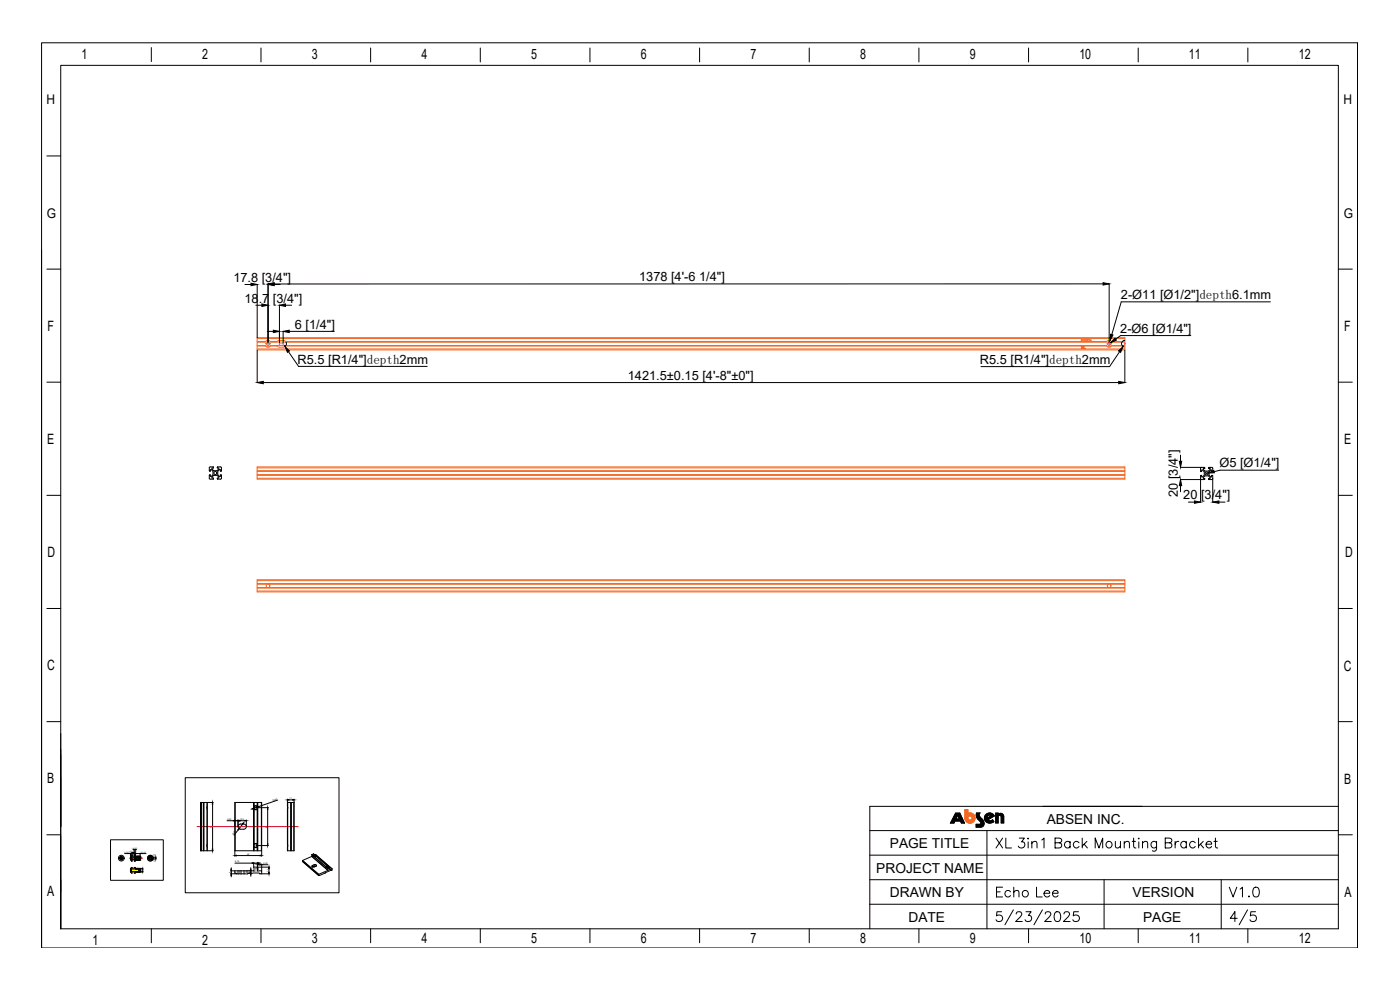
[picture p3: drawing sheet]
<svg xmlns="http://www.w3.org/2000/svg" width="594mm" height="420mm" viewBox="0 0 594 420" stroke-linecap="round" stroke-linejoin="round" font-family="sans-serif">
<defs><g id="words">
<g font-size="6">
<text x="34.6" y="24.9">1</text>
<text x="85.8" y="25.1">2</text>
<text x="132.3" y="25.1">3</text>
<text x="178.8" y="25.1">4</text>
<text x="225.3" y="25.1">5</text>
<text x="271.9" y="25.1">6</text>
<text x="318.4" y="25.1">7</text>
<text x="364.9" y="25.1">8</text>
<text x="411.4" y="25.1">9</text>
<text x="457.9" y="25.1">10</text>
<text x="504.5" y="25.1">11</text>
<text x="551" y="25.1">12</text>
<text x="20.1" y="140.6">F</text>
<text x="570.3" y="140.4">F</text>
<text x="20" y="188.2">E</text>
<text x="570.3" y="188.4">E</text>
<text x="20.2" y="236.3">D</text>
<text x="570.7" y="236.1">D</text>
<text x="20" y="284.3">C</text>
<text x="570.2" y="284.5">C</text>
<text x="20.1" y="332">B</text>
<text x="570.3" y="332.5">B</text>
<text x="20.1" y="380.1">A</text>
<text x="570.5" y="380.4">A</text>
<text x="39.2" y="401">1</text>
<text x="85.8" y="401">2</text>
<text x="132.4" y="400.3">3</text>
<text x="178.9" y="400.3">4</text>
<text x="225.4" y="400.3">5</text>
<text x="271.9" y="400.3">6</text>
<text x="318.5" y="400.3">7</text>
<text x="365" y="400.3">8</text>
<text x="411.5" y="400.3">9</text>
<text x="458.1" y="400.3">10</text>
<text x="504.6" y="400.3">11</text>
<text x="551.1" y="400.3">12</text>
</g>
<g font-size="5.8">
<text x="444.1" y="349.4">ABSEN INC.</text>
<text x="377.6" y="359.8">PAGE TITLE</text>
<text x="371.8" y="370.2">PROJECT NAME</text>
<text x="377.6" y="380.6">DRAWN BY</text>
<text x="480.5" y="380.7">VERSION</text>
<text x="385.5" y="391">DATE</text>
<text x="485" y="391.1">PAGE</text>
</g>
<g font-size="5.7">
<text x="19.8" y="44.3">H</text>
<text x="570" y="44.2">H</text>
<text x="19.8" y="92.4">G</text>
<text x="570.2" y="92.4">G</text>
</g>
<g font-size="5.4">
<text x="99" y="119.5">17.8 [3/4&quot;]</text>
<text x="271.2" y="119.3">1378 [4'-6 1/4&quot;]</text>
<text x="103.7" y="128.4">18.7 [3/4&quot;]</text>
<text x="475.6" y="126.9">2-Ø11 [Ø1/2&quot;]depth6.1mm</text>
<text x="125.1" y="139.4">6 [1/4&quot;]</text>
<text x="475.3" y="141.2">2-Ø6 [Ø1/4&quot;]</text>
<text x="126.3" y="154.3">R5.5 [R1/4&quot;]depth2mm</text>
<text x="415.8" y="154.4">R5.5 [R1/4&quot;]depth2mm</text>
<text x="266.4" y="161.2">1421.5±0.15 [4'-8&quot;±0&quot;]</text>
<text x="517.4" y="198.3">Ø5 [Ø1/4&quot;]</text>
<text x="499.7" y="210.8" transform="rotate(-90 499.7 210.8)">20 [3/4&quot;]</text>
<text x="502.1" y="211.9">20 [3/4&quot;]</text>
</g>
<g font-size="1">
<text x="65.9" y="364.3" transform="rotate(-90 65.9 364.3)">[</text>
<text x="65.9" y="362.7" transform="rotate(-90 65.9 362.7)">]</text>
</g>
<g font-size=".9">
<text x="115.7" y="340" transform="rotate(-19 115.7 340)">2-M6</text>
<text x="122.9" y="339.2">11</text>
<text x="96.5" y="347.9">5,25</text>
<text x="101.8" y="347.9">13,5</text>
<text x="90" y="351.2" transform="rotate(-90 90 351.2)">79</text>
<text x="113.4" y="351.2" transform="rotate(-90 113.4 351.2)">62</text>
<text x="99.1" y="354.1" transform="rotate(-52 99.1 354.1)">Ø8,5</text>
<text x="99.8" y="365.9">6,15</text>
<text x="104.8" y="362.8">44</text>
<text x="97.9" y="370.3" transform="rotate(-90 97.9 370.3)">5</text>
<text x="106.2" y="370.2" transform="rotate(-90 106.2 370.2)">4</text>
<text x="111.8" y="366.6">6,93</text>
<text x="113.9" y="369.8" transform="rotate(-90 113.9 369.8)">11</text>
</g>
<g font-size=".7">
<text x="52.9" y="361.9">2.5 [0&quot;]</text>
<text x="55.1" y="361.6">3.5 [1/4&quot;]</text>
<text x="56" y="360.3">1.8 [0&quot;]</text>
<text x="59.7" y="361.9">8 [1/4&quot;]</text>
<text x="65.8" y="365.7" transform="rotate(-90 65.8 365.7)">3</text>
<text x="65.8" y="364" transform="rotate(-90 65.8 364)">0&quot;</text>
<text x="60.5" y="369.7" transform="rotate(-90 60.5 369.7)">M6</text>
</g>
<g font-size=".4">
<text x="65.5" y="365.3" transform="rotate(-90 65.5 365.3)">+0.1</text>
<text x="65.5" y="363.3" transform="rotate(-90 65.5 363.3)">+0&quot;</text>
<text x="65.9" y="365.3" transform="rotate(-90 65.9 365.3)">-0</text>
<text x="65.9" y="363.3" transform="rotate(-90 65.9 363.3)">-0&quot;</text>
</g>
</g></defs>
<g fill="none" stroke="#000" stroke-width=".42">
<path d="M17.6 18.2h558.4v384h-558.4zM576 18.2v383.6M64.2 20.2v5.9M110.7 20.4v5.9M157.3 20.4v5.9M203.8 20.4v5.9M250.3 20.4v5.9M296.8 20.4v5.9M343.4 20.4v5.9M389.9 20.4v5.9M436.4 20.4v5.9M482.9 20.4v5.9"/>
<path d="M529.4 20.4v5.9M19.9 66.2h5.9M17.6 105.9v296.3M19.9 114.2h5.9M567.8 114.2h6M103.9 120.7h2.6M108.5 129.5h2.6M109.1 120.6v22.7M113.7 120.4v25.4M116.3 120.7h2.6M118.6 129.4v15.9M121.1 129.5h2.6"/>
<path d="M468 120.4l-351.7 .1M470.6 120.4v25.4M539 128.1h-63.3l-4 13.9M109.1 148.5v13.8M113.4 140.6h2.6M120.1 145.8h.1M120.1 140.5v4.8M120.1 145.8v.1M121.3 145.1a1.42 1.42 0 0 1-.4 2M122.4 149.2l4.3 6.2h54.6M122.7 140.6h19.1M475.1 149.2l-4.3 6.3h-54.6"/>
<path d="M477.2 144.4a1.42 1.42 0 0 0-1.3 1.1 1.42 1.42 0 0 0 .6 1.6M477.3 145.8h.1M477.3 145.8v.1M477.3 148.5v13.8M505.2 142.4h-29.7l-2.1 1.5M19.9 162.1h5.9M111.7 162.3h363M567.8 162.1h6M89 198.1h1.5l.1 .4h-.7v.5l.8 .7h1.4l.7-.7v-.5h-.6l.1-.4 1.6 .2-.1 1.6h-.3v-.6h-.4l-.7 .6v1.5l.7 .7h.4v-.6l.5 .1-.2 1.6-1.5 .1-.1-.5h.6v-.4l-.7-.7h-1.4l-.8 .7v.4h.7l-.1 .5-1.7-.2 .1-1.6h.4v.6h.4l.7-.7v-1.5l-.7-.6h-.4v.6l-.5-.2zM500.8 198.3l10.4 .1v.4h-.6M500.9 193.1v2.6M509.8 198.3l-.4 .4v1.2l.4 .2v-.7h.5l.6 .7v1.5l-.6 .7h-.5v-.6l-.4 .1v11.3"/>
<path d="M510.6 198.3v.9l.6 .7h1.5l.7-.7v-.9M513.4 198.8h-.6v-.4l1.4-.1 .4 .4-.2 1.4h-.3v-.7h-.4l-.7 .7v1.5l.7 .7h.4v-.6l.4 .1v11.3M542.5 199.5h-24.9l-2.5 .6M19.9 210.1h5.9M500.9 206v2.6M504.2 213h2.6M509.4 203.1l.4 .4M512 200.9h.1M512 200.8v.1M514.6 203.1l-.4 .4h-1.3l-.1-.5h.6v-.4l-.7-.7h-1.5l-.6 .7v.4h.6l-.2 .5h-10.2M517.2 213h2.6M567.8 210.1h6"/>
<path d="M19.9 258.1h5.9M567.8 258.1h6M19.9 306.2h5.9M25.8 311.2v82.8h542v-366.3h-542v366.3v-20.8M567.8 306.2h6M25.8 329.9v20.8M78.6 329.9h65.2v48.9h-65.2zM117.8 339.4l-8 2.8M121.9 339v1.3M122.6 339.3h1.5M124.8 339v1.3M19.9 354.2h5.9"/>
<path d="M46.9 356.3h22.4v17.2h-22.4zM85.3 340.4v20.5M85.5 340.4v20.5M86.3 340.4v20.5M86.4 340.4v20.5M86.5 340.4v20.5M87.8 342.8v15.8M87.8 342.5l.2-2.1h-2.9v20.5h2.9l-.2-2M87.8 358.6v.3M87.8 342.5v.3M87.8 340.4v2.1M87.8 358.9v2"/>
<path d="M88.1 340.4h2.4M90.2 341.1v19.2M96.3 348.2h2.7M99.6 340.4h11.4v20.5h-11.4zM99.6 348.2h1.4M99.8 340.4v20.5M101 347.8v2.7M101 352.1l-1.7 2.2M101.2 350l.6-.4h1.6a1.1 1.1 0 0 1 1.1 1.1 1.1 1.1 0 0 1-1.1 1.1l-1.9-.2-.5-.9zM101.7 348.2h2.2M102.8 349.8l-1.4 1.8M103.6 348.8l-.4 .5"/>
<path d="M104.5 347.8v2.7M107.1 343.1l-.6 .2M107.6 340.4v20.5M107.7 342.8l.1 .5M107.7 358.9l.1 .5M107.7 340.4v20.5M107.8 359.4l.7 .2 .6-.2M107.8 342l.7-.3 .6 .3M107.8 343.3l.7 .3 .6-.3M107.8 358.1l.7-.3 .6 .3M107.8 358.1l-.1 .5M107.8 342l-.1 .5"/>
<path d="M107.8 340.4v1.6M107.8 343.3v14.8M107.8 359.4v1.5M108.6 358.7h5.3M108.6 342.6h5.3M109.1 358.1l.1 .5M109.1 342l.1 .5M109.1 340.4v1.6M109.1 343.3v14.8M109.1 359.4v1.5M109.2 342.4l-1.5 .5M109.2 342.8l-.1 .5"/>
<path d="M109.2 358.9l-.1 .5M109.2 340.4v20.5M109.4 340.4v20.5M110.9 340.4v20.5M113.6 343.3v14.8M122.1 342.8v15.8M122.1 342.5l-.2-2.1h2.9v20.5h-2.9l.2-2M122.1 342.5v.3M122.1 358.6v.3M122.1 340.4v2.1M122.1 358.9v2M123.3 340.4v20.5"/>
<path d="M123.5 340.4v20.5M123.6 340.4v20.5M124.7 340.4v20.5M369 352.4h198.8M405.5 345h1.7l2 4.2h-1.3l-.4-.9h-2.3l-.5 .9h-1.4zM406.3 345.9l.8 1.6h-1.6zM414.9 347.5l-.6-1.2v-1.4h1.5a1.54 1.54 0 0 0 .7 2.4 1.9 1.9 0 0 1 1.1 2 1.9 1.9 0 0 1-1.5 1.6h-1.9v-1.2h1.5l.5-.3-.1-.7-1.2-1.1M418.7 347.2l1.9-1.1a1.14 1.14 0 0 0-1.4-.1 1.14 1.14 0 0 0-.5 1.2M418.7 352.4v41.6M421.2 347.8l-1.3 .4-.9-.4 2.9-1.6a2.22 2.22 0 0 0-3.2-1 2.22 2.22 0 0 0-.6 3.3 2.22 2.22 0 0 0 3.2 .3l.4-.2M421.2 347.8l.5 .8M422.6 355.6l2.8 4.1"/>
<path d="M425.4 355.6l-2.8 4.1M425.9 346.4v2.7h-1.1v-2.6l-.6-.6-.7 .4v2.8h-1v-4.1h1v.5a1.35 1.35 0 0 1 1.5-.4 1.35 1.35 0 0 1 .9 1.3M426.7 355.6v4.1h2.5M432.5 355.6h2.1l-1.2 1.6a1.4 1.4 0 0 1 1.3 2 1.4 1.4 0 0 1-2.4 .1l-.3-.4M436 355.8h.4zM436.2 357.2v2.5M437.8 357.8l1-.8 1 .2 .2 2.5M437.8 357v2.7M442 356.4l1-.8v4.1M447.7 357.5h1.7a1.1 1.1 0 0 1 1.1 1.1 1.1 1.1 0 0 1-1.1 1.1h-1.7v-4.1l2.3 .2a.91 .91 0 0 1 0 1.5l-.6 .2M454 357.5a1.32 1.32 0 0 0-1.9-.2 1.32 1.32 0 0 0 0 2 1.32 1.32 0 0 0 1.9-.2M454 357v2.7"/>
<path d="M457.8 357.5a1.34 1.34 0 0 0-2-.2 1.34 1.34 0 0 0 0 2 1.34 1.34 0 0 0 2-.2M459.2 355.6v4.1M460 358.1l1.4 1.6M461.2 357l-2 1.9M464.7 359.7v-4.1l1.6 4.1 1.6-4.1v4.1M473.2 357l.2 2.5 1 .2 1-.8M475.4 357v2.7M477 357.8l1-.8 1 .2 .2 2.5M477 357v2.7M480.4 357h1.4M481 355.6v3.3l.2 .6 .8 .2M483 355.8h.3z"/>
<path d="M483.2 357.2v2.5M484.7 357.8l1.1-.8 .9 .2 .2 2.5M484.7 357v2.7M490.7 357l-.2 3.7-.6 .4-1-.2M490.7 357.5a1.32 1.32 0 0 0-1.9-.2 1.32 1.32 0 0 0 0 2 1.32 1.32 0 0 0 1.9-.2M494.4 357.5l2.4 .3a1.15 1.15 0 0 1 0 1.7l-2.4 .2v-4.1h1.8l.8 .3 .2 .8-.4 .6-.6 .2M498.6 357v2.7M500.2 357a1.36 1.36 0 0 0-1.6 1.1M503.3 357.5a1.32 1.32 0 0 0-1.9-.2 1.32 1.32 0 0 0 0 2 1.32 1.32 0 0 0 1.9-.2M503.3 357v2.7M507.1 357.5a1.34 1.34 0 0 0-1.9-.2 1.34 1.34 0 0 0 0 2 1.34 1.34 0 0 0 1.9-.2M508.5 355.6v4.1"/>
<path d="M509.3 358.1l1.4 1.6M510.5 357l-2 1.9M511.7 358.1h2.4a1.28 1.28 0 0 0-1.8-1 1.28 1.28 0 0 0-.4 2 1.24 1.24 0 0 0 2.2 0M515.1 357h1.4M515.7 355.6v3.3l.2 .6 .8 .2M567.8 354.2h6M567.8 342.1h-198.8v51.9M50.8 363.9v.3M50.8 363.9l.1 .1M50.8 364.2h.5M50.8 363.9h.5M50.9 364v.1"/>
<path d="M50.9 364.1l-.1 .1M50.9 364.1h.4M50.9 364h.4M51.3 364.2v.1M51.3 363.9v.1M51.3 363.9h.1M51.3 364.7h.3M51.3 363.4h.3M51.3 363.4v.5M51.3 364.3v.4M51.3 363.4l.1 .1M51.3 364.1l.1 .1"/>
<path d="M51.3 364.1v.1M51.4 363.9l-.1 .1M51.4 363.5h.1M51.4 364.6h.1M51.4 363.5v.4M51.4 364.2v.4M51.4 364.2l-.1 .1M51.4 364.6l-.1 .1M51.5 363.9l.1 .1M51.5 364.6l.1 .1M51.5 364.2l.1 .1M51.5 363.5v.4"/>
<path d="M51.5 364.2v.4M51.6 364.1l-.1 .1M51.6 364.1h.4M51.6 364h.4M51.6 364.1l.1 .1M51.6 363.9h.1M51.6 363.4l-.1 .1M51.6 363.9h-.1M51.6 363.4v.5M51.6 364.3v.4M51.7 364.2l-.1 .1M51.7 364.2h.4"/>
<path d="M51.7 363.9l-.1 .1M51.7 363.9h.4M52 364.1l.1 .1M52 364v.1M52.1 363.9l-.1 .1M52.1 363.9v.3M52.9 362.1h2.5M55.4 362.1v2.7l.4 .5M55.4 368.6h.4v1.1l-.4 .2M55.6 362.1h.1M55.8 362.8l-.4 .5M55.8 362.8v2.5"/>
<path d="M55.8 365.3h.2M55.8 362.8h.2M55.8 369.1h-.4h.4M55.8 369.3l-.4 .1M56 362.8v.1M56 361.7v3.6M56 370.4v-.6h.9v.5l.4 .1M56 364.7h.9M56 365.2v.1M56 363.5h.9M56 370.4h.1M56.3 361.7h.4"/>
<path d="M56.4 360.4h.3M56.9 360.3l.2 5M57.1 362.8l-.2 .1M57.1 365.3h.2M57.1 362.8v2.5M57.1 362.8h.2M57.3 362.8l.1 .1M57.4 360.3l-.1 5M57.4 364.7h.2M57.4 363.4h.2M57.4 365.2l-.1 .1M57.4 370.4h-.1"/>
<path d="M57.5 364.3l.1 .4M57.6 368.6h.1M57.6 364v.2M57.6 364.2v.4M57.6 364.2l.1 .1M57.6 364.2l-.1 .1M57.6 364l-.1 .3M57.6 369.9h.1M57.6 364.7h.1M57.6 364h.1M57.6 368.6l-.2-.6h-.5v.6h-.9v-.6l-.6 .4v1.6l.6 .4M57.6 369.8l-.2 .6"/>
<path d="M57.6 364.6l.1 .2M57.6 368.5v.1M57.6 369.9h.2M57.6 363.3h.1M57.6 363.3l.2 1.5M57.6 364l.1 .3M57.6 368.4v.1M57.6 368.4h.1M57.6 362.1h1.6M57.6 360.4h.3M57.6 368.4h.3M57.6 363.3v.9"/>
<path d="M57.6 364.6v.1M57.6 363.3l.2 .2M57.7 364.3v.5M57.7 364.8h.1M57.8 364.8h.1M57.8 363.5l.1 1.1M57.8 369.9h.1M57.8 369.9h.3M57.9 363.3h.1M57.9 363.3v.8M57.9 363.3l-.1 .2M57.9 364.6l.1 .2"/>
<path d="M57.9 364.6l-.1 .2M57.9 363.3l.1 .2M57.9 368.4h.1M57.9 364.1l.1 .7M57.9 368.4h.3M58 364.8h.1M58 363.5l.2 1.1M58.1 363.3h.1M58.1 369.9h.1M58.1 363.3l.1 .8M58.1 363.3l-.1 .2M58.1 369.9h.2"/>
<path d="M58.2 363.3v.8M58.2 364.6v.2M58.2 364.6l-.2 .2M58.2 363.3l.1 .2M58.2 368.4h.1M58.2 364.1v.7M58.2 364.1l.1 .7M58.2 368.4h.2M58.3 364.8h.1M58.3 363.5l.1 1.1M58.4 369.9h.1M58.4 369.9h.2"/>
<path d="M58.4 363.3h.1M58.4 363.3l.1 .8M58.4 363.3v.8M58.4 363.3l-.1 .2M58.4 364.6l.1 .2M58.4 364.6l-.1 .2M58.4 363.3l.1 .2M58.4 368.4h.1M58.4 364.1l.1 .7M58.5 364.1v.7M58.5 368.4h.2M58.5 364.8h.1"/>
<path d="M58.5 363.5l.2 1.1M58.6 369.9h.1M58.6 369.9h.2M58.7 363.3h.1M58.7 363.3l.1 1.5M58.7 363.3l-.2 .2M58.7 364.6l.1 .2M58.7 364.6l-.2 .2M58.7 363.3l.1 .2M58.7 368.4h.1M58.7 368.4h.3M58.8 364.8h.1"/>
<path d="M58.8 363.5l.1 1.1M58.8 369.4h.7M58.8 369h.7M58.9 369.9h.1M58.9 369.9h.2M58.9 363.3h.1M58.9 363.3l.1 .8M58.9 363.3l-.1 .2M58.9 364.6l.1 .2M58.9 364.6l-.1 .2M59 368.4h.1M59 364.1v.7"/>
<path d="M59 363.3v.8M59 363.3v.2M59 368.4h.2M59 364.8h.1M59 363.5l.2 1.1M59.1 369.9h1.5M59.1 369.9h.1M59.2 363.3h.1M59.2 363.3l.1 1.5M59.2 363.3l-.2 .2M59.2 364.6l.1 .2M59.2 364.6l-.1 .2"/>
<path d="M59.2 368.4h.1M59.2 368.4h1.4M59.2 363.3l.1 .2M59.3 368.4l.1 .2M59.3 363.5l.1 1.1M59.3 364.8h.1M59.4 363.3h.1M59.4 363.3l.1 1.4M59.4 363.3l-.1 .2M59.4 363.3l.1 .1M59.4 368.6h.1M59.4 368.6l.1 1.2"/>
<path d="M59.4 364.6l.1 .1M59.4 364.6l-.1 .2M59.5 369.7h.1M59.5 369.8h.1M59.5 369l-.7-.2v.9h.7M59.5 369v.4M59.5 369.4v.3M59.5 362.1h2.5M59.5 362.1v2.6M59.5 369.8l-.4 .1M60.6 368.7v1M64 363.7l.2 .4"/>
<path d="M64.2 364.1l-.2 .3M64.4 364.5a.76 .76 0 0 0-.4-1.2 .76 .76 0 0 0-1 .9 .76 .76 0 0 0 1.2 .5l.3-.7-.6-.7-.8 .6 .4 .8M64.4 364a.63 .63 0 0 0-1-.4 .63 .63 0 0 0 .1 1.1M64.4 364l-.4 .6-.5 .1M64.4 364l-.4 .8M66.1 363.9v.3M66.2 363.7h-2.6l-.3 .4 .3 .3h2.6M88.1 360.9h2.4M97.8 369.4h1.8M97.8 370.7h2.5M98.1 368.1v.7M98.1 369.4v1.3"/>
<path d="M98.1 371.4v.6M99.6 361.1v2.2M99.7 369.5l7.8-.1 .2-1.5h1.4l.2 1.5 1.7 .1v1.2l-5.6-.2-.3 .2h-4.6l-.8-.3zM99.7 366.2h7.3M100.3 363h10.1M100.4 370.7h.1M106.4 368.1v.7M106.4 369.4v1.1M106.4 371.1v.7M107.6 365.8v2.1M107.6 366.2h1.6M109.2 365.8v2.1h5.3"/>
<path d="M109.9 366.2h.7M109.9 366.9h.5M111 361.1v2.2M111 366.5v2.9M111 366.9h2.7M111.1 370.7h3.4M114.1 368.5v1.6M128.3 365.5l6.9 5.9M128.3 365.1v.4M128.3 365.1l6.9 5.9M128.4 365l-.1 .1M128.4 365l6.8 5.9"/>
<path d="M132.3 363.3l-3.9 1.7M132.3 363.3l6.8 6M132.3 363.3h.1M132.3 362.6v.7M132.3 363.3l6.9 5.9M132.3 362.6l.7 .6M132.4 362.5l-.1 .1M132.4 362.5l.5 .5M132.6 367.2l-.3 .4 .4 .3 1.3-.4M132.6 367.2l.1 .6M132.6 367.8h.1M132.9 363l.1 .2"/>
<path d="M133 363.2h.1M133 362.3l.7 .5M133 363.2v.1M133 362.3l-.6 .2M133 362.3l.5 .4M133 363.3h.1M133.1 363.3h.1M133.1 363.3l5.3 4.6M133.1 363.3l.2 .1M133.3 366.9h.8l.2 .3-.3 .3M133.3 366.9v.6M133.3 366.9l-.7 .3"/>
<path d="M133.3 367.5h.7M133.3 367.5l-.6 .3M133.3 363.4l4.9 4.2M133.5 362.7l-.6 .3M133.5 362.7l.2 .1M133.7 362.8l.1 .2M133.8 363.3h.1M133.8 363.3l-.5 .1M133.8 363v.3M133.8 363h.1M133.8 363l-.5-.1-.3 .3M133.9 362.6h.1"/>
<path d="M133.9 363l.1 .1M133.9 362.6l-.3 .2M133.9 363l5.1 4.4M133.9 362.6l6.9 6M134 363.1l-.2 .2M134 367.5h.1M134 362.6l6.8 6M135.2 371.4h.1M135.2 371v.4M135.2 370.9v.1M138.2 367.6l.2 .3M138.4 367.9l.6-.4 .2 .4"/>
<path d="M138.4 367.9h.1M138.4 367.9l.1 .1M138.5 368h.1M138.5 368l.6 .6M138.5 368h.2M138.7 368l.5 .5M139 367.4l.1 .1M139 367.4l-.8 .2M139.1 369.3l-3.9 1.6M139.1 367.5l.1 .1M139.1 368.6l.1 .6M139.2 367.9h.1"/>
<path d="M139.2 367.9l-.5 .1M139.2 367.9l-.1 .1M139.2 367.6h.1M139.2 369.2l-.1 .1M139.2 368.5l-.1 .1M139.3 367.7h.1M139.3 367.7l.6 .5M139.3 367.7l-.1 .2M139.9 368.2l-.7 .3M139.9 368.2h.1M139.9 368.2l.1 .7M139.9 368.8l.1 .1"/>
<path d="M140.8 368.6h.1M140.8 368.6l-.8 .3M140.9 368.6v.5l-5.6 2.3M369 373.2h198.8M369 362.8h198.8M422.8 378.4h1.6M425.4 376.4h-2.6v4.1h2.6M428.7 378.4a1.32 1.32 0 0 0-1.9-.2 1.32 1.32 0 0 0 0 1.9 1.32 1.32 0 0 0 1.9-.2M430.1 378.5l1.1-.7 .9 .1 .2 2.6M430.1 376.4v4.1M439.8 376.4v4.1h2.4M443 379h2.4a1.28 1.28 0 0 0-1.8-1.1 1.28 1.28 0 0 0-.4 2 1.28 1.28 0 0 0 2.2 0"/>
<path d="M446.6 379h2.3a1.27 1.27 0 0 0-1.8-1.1 1.27 1.27 0 0 0-.3 2 1.24 1.24 0 0 0 2.1 0M468.4 373.2v20.8M518.1 373.2v20.8M521.6 376.4l1.6 4.1 1.5-4.1M526.1 377.2l1.1-.8v4.1M532.1 376.6a1.34 1.34 0 0 1 2 .6 3.4 3.4 0 0 1-.4 3.2 1.41 1.41 0 0 1-2-.6 3.4 3.4 0 0 1 .4-3.2zM64.2 394v6M110.7 394v6M157.3 394v6M203.8 394v6M250.3 394v6M296.8 394v6"/>
<path d="M343.4 394v6M369 383.6h198.8M389.9 394v6M425 386.8h-2l-.2 1.8a1.48 1.48 0 0 1 2.2 0 1.48 1.48 0 0 1-.3 2.2 1.48 1.48 0 0 1-2.1-.6M430 386l-3.6 6.3M431.2 387.8l.1-.6a1.41 1.41 0 0 1 1.8-.2l.2 .2a1.26 1.26 0 0 1-.4 1.8l-2 1.9h2.8M435.3 386.8h2.2l-1.2 1.6a1.34 1.34 0 0 1 1.4 1.5 1.34 1.34 0 0 1-1.8 1l-.6-.1-.4-.6M436.4 394v6M442.3 386l-3.6 6.3M443.5 387.8l.1-.6a1.37 1.37 0 0 1 2 0 1.26 1.26 0 0 1-.4 1.8l-1.9 1.9h2.8M447.8 387a1.38 1.38 0 0 1 2 .6 3.4 3.4 0 0 1-.4 3.2 1.41 1.41 0 0 1-2-.6 3.5 3.5 0 0 1 .4-3.2zM451.4 387.8l.2-.6a1.41 1.41 0 0 1 1.8-.2l.2 .2a1.26 1.26 0 0 1-.4 1.8l-2 1.9h2.8"/>
<path d="M457.6 386.8h-2l-.2 1.8a1.49 1.49 0 0 1 2.2-.1 1.49 1.49 0 0 1-.2 2.2 1.49 1.49 0 0 1-2.2-.5M482.9 394v6M525 389.6h-3l1.9-2.8v4.1M529.3 386l-3.5 6.3M529.4 394v6M529.9 380.1v.4zM532.7 386.8h-2l-.2 1.8a1.47 1.47 0 0 1 2.2-.1 1.47 1.47 0 0 1-.2 2.2 1.47 1.47 0 0 1-2.2-.5"/>
<circle cx="91.4" cy="200.7" r=".65"/>
<circle cx="512" cy="200.9" r=".65"/>
<circle cx="108.5" cy="342.7" r=".71"/>
<circle cx="108.5" cy="358.7" r=".71"/>
<circle cx="470.5" cy="358.3" r="1.36"/>
<circle cx="51.5" cy="364.1" r=".78"/>
<circle cx="51.5" cy="364.1" r="1.22"/>
<circle cx="63.8" cy="364.1" r=".47"/>
<circle cx="63.8" cy="364.1" r="1.22"/>
<circle cx="435" cy="379.1" r="1.37"/>
</g>
<path d="M409.4 343.6h1.2v3.4a.96 .96 0 0 0 1.2 1 .96 .96 0 0 0 .7-1.3 .96 .96 0 0 0-1.4-.5v-1.2a2.13 2.13 0 0 1 2.6 1.7 2.13 2.13 0 0 1-2 2.5 2.13 2.13 0 0 1-2.3-2.2z" fill-rule="evenodd" fill="#ff7f00" stroke="#ff7f00" stroke-width=".42"/>
<path d="M409.4 343.6h1.2v3.4a.95 .95 0 0 0 1.1 1 .95 .95 0 0 0 .8-1.3 .95 .95 0 0 0-1.4-.5v-1.2a2.14 2.14 0 0 1 2.6 1.7 2.14 2.14 0 0 1-2 2.5 2.14 2.14 0 0 1-2.3-2.2z" fill="none" stroke="#ff7f00" stroke-width=".42"/>
<g fill="#000" stroke="#000" stroke-width=".42">
<path d="M113.7 120.5l2.6-.6v1.1zM106.5 120.1l2.6 .6-2.6 .5zM111.1 128.9l2.6 .6-2.6 .5zM113.7 120.7l2.6-.6v1.1zM118.6 129.5l2.5-.6v1.1zM468 119.9l2.6 .5-2.6 .5zM116 140.1l2.6 .5-2.6 .5zM120.9 147l1.9 1.9-.9 .6zM120.1 140.6l2.6-.5v1zM471.2 141.8l1 .3-1.2 2.3zM473.1 143.5l.6 .8-2.5 1.1zM474.6 148.9l1.9-1.9-1 2.5z"/>
<path d="M109.1 162.3l2.6-.5v1zM474.7 161.8l2.6 .5-2.6 .5zM500.4 195.7h1l-.5 2.6zM512.6 200.7l2.4-1.1 .2 1zM500.9 203.5l.5 2.5h-1zM506.8 212.5l2.6 .5-2.6 .5zM514.5 213l2.7-.5v1zM121.9 339.3l.7-.1zM124.1 339.2l.7 .1zM90.2 340.4l-.1 .7zM99 348.1l.6 .1zM101 352l.4-.4z"/>
<path d="M101 348.2l.7-.1zM103.1 349.2l-.3 .6zM103.9 348.1l.6 .1zM107.1 343l.6-.1-.6 .3zM109.2 342.4l.6-.3v.2zM113.5 358.1l.1 .6zM113.6 342.6l.1 .7zM55.4 362.1l.2 .1zM55.7 362.1h.3zM56 361.7l.3 .1zM56.7 361.7h.2zM56.7 360.3l.2 .1z"/>
<path d="M57.4 360.4l.2-.1zM57.4 362.1l.2 .1zM59.2 362.1h.3zM60.6 368.4l-.1 .3zM60.5 369.7l.1 .2zM66.1 363.7l.1 .2zM66.1 364.2v.2zM90.1 360.3l.1 .6zM98.1 370.7l-.1 .7zM98 368.8l.1 .6zM99.6 363l.7-.2v.3zM106.4 370.5l-.1 .6z"/>
<path d="M106.3 368.8l.1 .6zM107 366.1l.6 .1zM109.2 366.2l.7-.1zM109.2 366.9l.7-.2zM110.4 362.8l.6 .2-.6 .1zM110.4 366.7l.6 .2zM114.1 367.9l-.1 .6zM114 370.1l.1 .6z"/>
<path d="M405.5 345h1.7l2 4.2h-1.3l-.4-.9h-2.3l-.5 .9h-1.4zM406.3 345.9l-.8 1.6h1.6z" fill-rule="evenodd"/>
<path d="M414.3 344.9h1.5l-.3 1.2a4.8 4.8 0 0 1 2 3.7l-.9 1-2.4 .1v-1.2l1.8-.1 .2-.6a4 4 0 0 1-1.9-4.1z" fill-rule="evenodd"/>
<path d="M418.3 345.6a2.27 2.27 0 0 1 3.6 .6l-2.9 1.6 1.4 .4 .8-.4 .5 .8a2.28 2.28 0 0 1-3.2 .2 2.28 2.28 0 0 1-.2-3.2zM419.1 346.1l-.4 1.1 1.9-1.1-.8-.3z" fill-rule="evenodd"/>
<path d="M422.5 345h1v.5a1.34 1.34 0 0 1 1.5-.4 1.34 1.34 0 0 1 .9 1.3v2.7h-1.1v-2.6l-.6-.6-.7 .4v2.8h-1z" fill-rule="evenodd"/>
</g>
<g fill="none" stroke="#f26722" stroke-width=".42">
<path d="M109.1 146.6h3.4a1.42 1.42 0 0 0 2.4 .1M109.1 145h3.4a1.42 1.42 0 0 1 2.4 .1M109.1 143.3h368.2v5.2h-368.2zM109.1 143.6h368.2M109.1 144.9h3.5M109.1 145.1h3.4M109.1 146.8h3.5M109.1 148h368.2M113.1 144.6h1.2M113.1 147.1h1.2M114.8 144.9h2.7M114.8 146.8h2.7"/>
<path d="M114.9 146.6h354.5M114.9 145.1h354.5M117.4 146.7l.8 .5 1.9 .1M120.1 144.4l1.2 .6h348.1a1.42 1.42 0 0 1 2.4 .1h5.5M120.1 144.4l-1.9 .1-.8 .5h-2.5M121.2 144.9h348.3M121.2 146.8h348.3M121.3 146.7l-1.2 .6M458.8 144.1h2.5v-.3l1.7 .5-1.7 .5v-.3h-2.5zM458.8 146.9l.4 .4 .4-.4-.7 1 .2-.5zM459.2 147.5l.4 .4zM459.8 146.9l.1 .9 .6 .1h-.7z"/>
<path d="M469.4 146.6a1.42 1.42 0 0 0 2.4 .1M470 144.6h1.2M470 147.1h1.2M471.7 144.9h4.5M471.7 146.8h4.5M476.1 146.7l1.2 .6M477.3 146.6h-5.5M477.3 144.4l-1.2 .6h-4.3M109.1 198.1h368.2v5.2h-368.2zM109.1 198.5h368.2M109.1 199.7h368.2M109.1 199.9h368.2"/>
<path d="M109.1 201.4h368.2M109.1 201.6h368.2M109.1 202.9h368.2M109.1 246h368.2v5.1h-368.2zM109.1 246.3h368.2M109.1 247.6h368.2M109.1 249.3h4.4M109.1 249.3h368.2M109.1 249.5h368.2M109.1 250.7h368.2M113.9 249.3h356.5M470.9 249.3h6.4"/>
<path d="M477.3 247.7l-368.2 .1"/>
<circle cx="113.7" cy="145.9" r=".78"/>
<circle cx="470.6" cy="145.9" r=".78"/>
<circle cx="113.7" cy="248.5" r=".78"/>
<circle cx="470.6" cy="248.5" r=".78"/>
</g>
<path d="M112.6 145.8h2.2M113.7 145.4v.9M118.3 145.8h2.3M118.6 145.3v1.1M120.1 145.4v.9M469.5 145.8h2.2M470.6 145.3v1M477 145.8h.5M477.3 145.3v1.1" fill="none" stroke="#f0f" stroke-width=".42"/>
<g fill="none" stroke="#f00" stroke-width=".42">
<path d="M83.6 350.7h42.9M54.9 364.1h.4M55.3 364.1h.1M55.4 364.1h.3M55.8 364.1h.1M55.8 364.1h.4M56.2 364.1h.1M56.3 364.1h.4M56.7 364.1h.1M56.8 364.1h.3M57.2 364.1h.1M57.2 364.1h.4"/>
<path d="M57.6 364.1h.1M57.7 364.1h.4M58.1 364.1h.1M58.2 364.1h.3M58.6 364.1h.1M58.7 364.1h.3M59 364.1h.1M59.1 364.1h.4M59.5 364.1h.1M59.7 364.1h.2M60 364.1h.1M60 364.1h.3"/>
</g>
<g fill="none" stroke="#ff0" stroke-width=".42">
<path d="M56 368l-.6 .6M56 368.3l-.3 .3M56 370l-.3 .3M56.2 368.6l-.4 .4M56.6 368.6l-.8 .8M57.2 368l-.3 .3M57.4 368.3l-1.9 1.8M57.4 369.9l-.4 .5M57.4 370.3l-.1 .1M57.5 368.6l-1.2 1.2M57.9 369.8l-.1 .1M58 368.5l-1.3 1.3"/>
<path d="M58.3 368.6l-1.4 1.4M58.4 368.4v.1M58.8 368.5l-1.3 1.3M58.8 368.9l-.9 .9M58.8 369.4l-.5 .5M58.9 369.7l-.2 .1M59.3 368.5l-.3 .3M59.3 369.7l-.2 .2M59.5 368.7l-.1 .1"/>
</g>
<g fill="none" stroke="#808080" stroke-width=".42">
<path d="M101 370.7h.1M101 370.6h.1M101 370.5v.1M101 370.5h.1M101 370.4h.1M101 370.2v.2M101 370.2h.1M101 370v.2M101 370h.1M101 369.8v.1M101 369.7h.1M101 369.6v.1"/>
<path d="M101 369.5h.1M102.1 369.4h.1M102.1 369.5h.1M102.1 369.6v.1M102.1 369.7h.1M102.1 369.8v.1M102.1 369.9h.1M102.1 370v.2M102.1 370.2h.1M102.1 370.2v.2M102.1 370.4h.1M102.1 370.5h.1"/>
<path d="M102.1 370.5v.1M102.1 370.6h.1M102.1 370.7h.1M103.4 369.4h.1M103.4 369.5h.1M103.4 369.6v.1M103.4 369.7h.1M103.4 369.8v.1M103.4 369.9h.1M103.4 370v.2M103.4 370.2h.1M103.4 370.2v.2"/>
<path d="M103.4 370.4h.1M103.4 370.5h.1M103.4 370.5v.1M103.4 370.6h.1M103.4 370.7h.1M104.5 370.7h.1M104.5 370.6h.1M104.5 370.5v.1M104.5 370.5h.1M104.5 370.4h.1M104.5 370.2v.2M104.5 370.2h.1"/>
<path d="M104.5 370v.2M104.5 370h.1M104.5 369.8v.1M104.5 369.7h.1M104.5 369.6v.1M104.5 369.5h.1M107.6 368h.1M107.7 368l.1 .1M107.7 368.1h.1M107.7 368.2v.1M107.7 368.3h.1M107.7 368.4v.1"/>
<path d="M107.7 368.6h.1M107.7 368.6v.2M107.7 368.8h.1M107.7 368.8v.2M107.7 369h.1M107.7 369.1v.1M107.7 369.3h.1M107.7 369.3v.1M107.7 369.5h.1M107.7 369.6v.1M107.7 369.7h.1M107.7 369.8v.1"/>
<path d="M107.7 369.9h.1M107.7 370v.2M107.7 370.2h.1M107.7 370.2v.2M107.7 370.4h.1M107.8 370.5h.1M107.8 368.1h.1M107.9 370.5h.1M107.9 368.1h.1M108 370.5h.1M108 368.1h.1M108.1 370.5h.1"/>
<path d="M108.1 368.1h.1M108.3 368.1h.1M108.3 370.5h.1M108.4 370.5h.1M108.4 368.1h.1M108.5 368.1h.1M108.5 370.5h.1M108.6 370.5h.1M108.6 368.1h.1M108.7 370.5h.1M108.7 368.1h.1M108.8 370.5h.1"/>
<path d="M108.8 368.1h.1M109 370.5h.1M109 368.1h.1M109 370.5h.2M109 368.1h.2M109.2 368.1h.1M109.2 368.2v.1M109.2 368.3h.1M109.2 368.4v.1M109.2 368.6h.1M109.2 368.6v.2M109.2 368.8h.1"/>
<path d="M109.2 368.8v.2M109.2 369h.1M109.2 369.1v.1M109.2 369.3h.1M109.2 369.3v.1M109.2 369.5h.1M109.2 369.6v.1M109.2 369.7h.1M109.2 369.8v.1M109.2 369.9h.1M109.2 370v.2M109.2 370.2h.1"/>
<path d="M109.2 370.2v.2M109.2 370.4h.1M109.2 370.5h.1M109.2 368h.1"/>
</g>
<use href="#words"/>
</svg>
